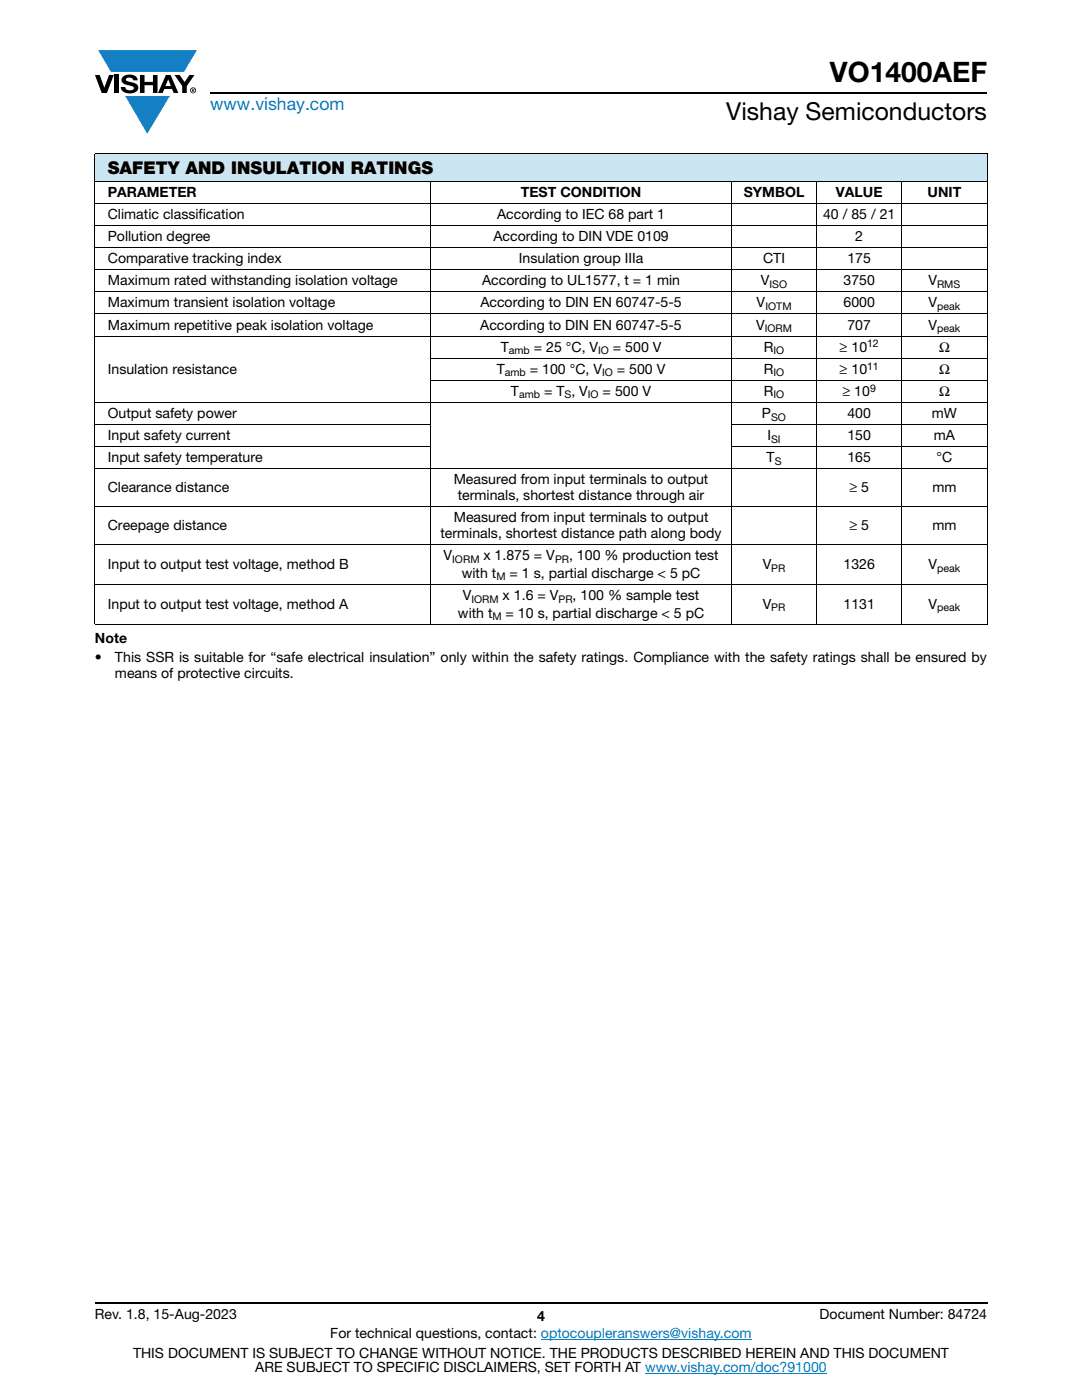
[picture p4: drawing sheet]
<svg xmlns="http://www.w3.org/2000/svg" width="216mm" height="279mm" viewBox="0 0 216 279" stroke-linecap="round" stroke-linejoin="round" font-family="sans-serif">
<defs><g id="words">
<text font-size="5.6" x="165.6" y="16.4">VO1400AEF</text>
<text font-size="4.9" x="144.9" y="24">Vishay Semiconductors</text>
<text font-size="3.5" fill="#007ec4" x="42" y="21.9">www.vishay.com</text>
<text font-size="3.5" x="21.5" y="34.8">SAFETY AND INSULATION RATINGS</text>
<g font-size="2.8">
<text x="21.5" y="39.3">PARAMETER</text>
<text x="103.9" y="39.3">TEST CONDITION</text>
<text x="148.4" y="39.3">SYMBOL</text>
<text x="166.8" y="39.3">VALUE</text>
<text x="185.1" y="39.3">UNIT</text>
<text x="21.5" y="43.7">Climatic classification</text>
<text x="99.2" y="43.7">According to IEC 68 part 1</text>
<text x="164.2" y="43.7">40 / 85 / 21</text>
<text x="21.5" y="48.1">Pollution degree</text>
<text x="21.5" y="52.6">Comparative tracking index</text>
<text x="98.4" y="48.1">According to DIN VDE 0109</text>
<text x="103.6" y="52.6">Insulation group IIIa</text>
<text x="152.3" y="52.6">CTI</text>
<text x="169.1" y="52.6">175</text>
<text x="170.7" y="48.1">2</text>
<text x="21.5" y="57">Maximum rated withstanding isolation voltage</text>
<text x="96.2" y="57">According to UL1577, t = 1 min</text>
<text x="151.8" y="57">V</text>
<text x="168.3" y="57">3750</text>
<text x="185.3" y="57">V</text>
<text x="21.5" y="61.4">Maximum transient isolation voltage</text>
<text x="21.5" y="65.8">Maximum repetitive peak isolation voltage</text>
<text x="95.8" y="65.8">According to DIN EN 60747-5-5</text>
<text x="95.9" y="61.4">According to DIN EN 60747-5-5</text>
<text x="150.9" y="65.8">V</text>
<text x="151" y="61.4">V</text>
<text x="168.3" y="61.4">6000</text>
<text x="169.1" y="65.8">707</text>
<text x="185.3" y="65.8">V</text>
<text x="185.3" y="61.4">V</text>
<text x="99.9" y="70.2">T</text>
<text x="106.5" y="70.2">= 25 °C, V</text>
<text x="122.3" y="70.2">= 500 V</text>
<text x="152.4" y="70.2">R</text>
<text x="167.5" y="70.2">≥ 10</text>
<text x="187.4" y="70.2">Ω</text>
<text x="21.5" y="74.6">Insulation resistance</text>
<text x="99.1" y="74.6">T</text>
<text x="105.7" y="74.6">= 100 °C, V</text>
<text x="123.1" y="74.6">= 500 V</text>
<text x="152.4" y="74.6">R</text>
<text x="167.5" y="74.6">≥ 10</text>
<text x="187.4" y="74.6">Ω</text>
<text x="21.5" y="83.4">Output safety power</text>
<text x="102" y="79">T</text>
<text x="108.6" y="79">= T , V</text>
<text x="120.2" y="79">= 500 V</text>
<text x="152" y="83.4">P</text>
<text x="152.4" y="79">R</text>
<text x="168.1" y="79">≥ 10</text>
<text x="169.1" y="83.4">400</text>
<text x="185.9" y="83.4">mW</text>
<text x="187.4" y="79">Ω</text>
<text x="21.5" y="87.8">Input safety current</text>
<text x="153.1" y="87.8">I</text>
<text x="169.1" y="87.8">150</text>
<text x="186.3" y="87.8">mA</text>
<text x="21.5" y="92.2">Input safety temperature</text>
<text x="152.9" y="92.2">T</text>
<text x="169.1" y="92.2">165</text>
<text x="186.9" y="92.2">°C</text>
<text x="21.5" y="98.2">Clearance distance</text>
<text x="90.5" y="96.6">Measured from input terminals to output</text>
<text x="91.3" y="99.8">terminals, shortest distance through air</text>
<text x="169.5" y="98.2">≥ 5</text>
<text x="186.1" y="98.2">mm</text>
<text x="21.5" y="105.8">Creepage distance</text>
<text x="87.9" y="107.4">terminals, shortest distance path along body</text>
<text x="90.5" y="104.2">Measured from input terminals to output</text>
<text x="169.5" y="105.8">≥ 5</text>
<text x="186.1" y="105.8">mm</text>
<text x="21.5" y="113.6">Input to output test voltage, method B</text>
<text x="88.5" y="111.8">V</text>
<text x="96.5" y="111.8">x 1.875 = V</text>
<text x="113.6" y="111.8">, 100 % production test</text>
<text x="152.2" y="113.6">V</text>
<text x="168.3" y="113.6">1326</text>
<text x="185.3" y="113.6">V</text>
<text x="92.2" y="115.3">with t</text>
<text x="92.3" y="119.8">V</text>
<text x="100.3" y="119.8">x 1.6 = V</text>
<text x="101.7" y="115.3">= 1 s, partial discharge &lt; 5 pC</text>
<text x="114.3" y="119.8">, 100 % sample test</text>
<text x="21.5" y="121.5">Input to output test voltage, method A</text>
<text x="91.4" y="123.3">with t</text>
<text x="100.9" y="123.3">= 10 s, partial discharge &lt; 5 pC</text>
<text x="152.2" y="121.5">V</text>
<text x="168.3" y="121.5">1131</text>
<text x="185.3" y="121.5">V</text>
<text x="18.9" y="128.2">Note</text>
<text x="18.9" y="132.1">•</text>
<text x="22.9" y="135.3">means of protective circuits.</text>
<text x="22.9" y="132.1">This SSR is suitable for “safe electrical insulation” only within the safety ratings. Compliance with the safety ratings shall be ensured by</text>
<text x="18.9" y="263.3">Rev. 1.8, 15-Aug-2023</text>
<text x="107.2" y="263.6">4</text>
<text x="163.6" y="263.3">Document Number: 84724</text>
<text x="65.9" y="267.1">For technical questions, contact: optocoupleranswers@vishay.com</text>
<text x="26.5" y="271">THIS DOCUMENT IS SUBJECT TO CHANGE WITHOUT NOTICE. THE PRODUCTS DESCRIBED HEREIN AND THIS DOCUMENT</text>
<text x="50.9" y="273.8">ARE SUBJECT TO SPECIFIC DISCLAIMERS, SET FORTH AT www.vishay.com/doc?91000</text>
</g>
<g font-size="2.1">
<text x="153.5" y="57.5">ISO</text>
<text x="187" y="57.5">RMS</text>
<text x="152.7" y="61.9">IOTM</text>
<text x="187" y="61.9">peak</text>
<text x="101.5" y="70.7">amb</text>
<text x="119.4" y="70.7">IO</text>
<text x="152.6" y="66.3">IORM</text>
<text x="154.3" y="70.7">IO</text>
<text x="173" y="69.3">12</text>
<text x="187" y="66.3">peak</text>
<text x="100.8" y="75.1">amb</text>
<text x="120.1" y="75.1">IO</text>
<text x="154.3" y="75.1">IO</text>
<text x="173" y="73.7">11</text>
<text x="103.6" y="79.5">amb</text>
<text x="112.6" y="79.5">S</text>
<text x="117.3" y="79.5">IO</text>
<text x="153.9" y="83.9">SO</text>
<text x="154.3" y="79.5">IO</text>
<text x="173.6" y="78.2">9</text>
<text x="153.9" y="88.3">SI</text>
<text x="154.6" y="92.8">S</text>
<text x="90.2" y="112.3">IORM</text>
<text x="110.7" y="112.3">PR</text>
<text x="99" y="115.8">M</text>
<text x="153.9" y="114.1">PR</text>
<text x="187" y="114.1">peak</text>
<text x="94.1" y="120.3">IORM</text>
<text x="98.3" y="123.8">M</text>
<text x="111.4" y="120.3">PR</text>
<text x="153.9" y="122">PR</text>
<text x="187" y="122">peak</text>
</g>
</g></defs>
<g fill="#147fc3">
<path d="M19.6 10h19.7l-2.6 4.3h-1.1h-13.5z"/>
<path d="M25 19.2h8.9l-4.5 7.5z"/>
</g>
<g fill="#000">
<path d="M18.9 15h1l.9 2.5 1-2.5h.9l-1.4 3.6h-1zM22.9 15h.9v3.6h-.9zM24.6 15.3a2.1 2.1 0 0 1 2.8 .3l.1 .4h-.9a.79 .79 0 0 0-.7-.5 .79 .79 0 0 0-.8 .4l.3 .3 1 .2a1.08 1.08 0 0 1 1.2 1 1.08 1.08 0 0 1-1.1 1.2 1.73 1.73 0 0 1-2.4-1.2h.9a.96 .96 0 0 0 .8 .6 .96 .96 0 0 0 .9-.4 1.31 1.31 0 0 0-1.2-.6 1.03 1.03 0 0 1-1.1-.6 1.03 1.03 0 0 1 .2-1.1zM27.9 15h.9v1.3h1.7v-1.3h.9v3.6h-.9v-1.6h-1.7v1.6h-.9zM34.8 15h1.1l.9 1.4 1-1.4h1l-1.5 2.2v1.4h-.9v-1.4z"/>
<path d="M33.6 15.9l.5 1.3h-1.1zM33.1 15l-1.6 3.6h1l.3-.8h1.5l.3 .8h1l-1.6-3.6z"/>
<path d="M38.4 17.8h.2v.2h-.2zM38.3 17.7v.7h.1v-.3l.4 .3-.2-.3 .2-.2-.1-.2z"/>
<path d="M38.1 18a.46 .46 0 0 1 .9 0 .46 .46 0 0 1-.9 0zM37.9 18a.6 .6 0 0 0 1.2 0 .6 .6 0 0 0-1.2 0z"/>
</g>
<path d="M42 18.6h155M18.9 260h178.1" fill="none" stroke="#000" stroke-width=".36"/>
<path d="M107.9 267.3h42.1M128.7 274h36.3" fill="none" stroke="#007ec4" stroke-width=".2"/>
<path d="M18.9 30.7h178.1v5.5h-178.1z" fill="#cce5f3"/>
<g fill="#fff">
<path d="M18.9 36.2h67.1v4.4h-67.1z"/>
<path d="M86 36.2h59.9v4.4h-59.9z"/>
<path d="M145.9 36.2h17.1v4.4h-17.1z"/>
<path d="M163 36.2h17v4.4h-17z"/>
<path d="M180 36.2h17v4.4h-17z"/>
</g>
<g fill="none" stroke="#000" stroke-width=".2">
<path d="M18.9 30.7h178.1M18.9 36.2h178.1M18.9 30.8v93.7M86 36.1v88.6M145.9 36.1v88.6M163 36.1v88.6M180 36.1v88.6M197 30.8v93.7M18.9 40.6h178.1M18.9 45h178.1M18.9 49.4h178.1M18.9 53.8h178.1"/>
<path d="M18.9 58.3h178.1M18.9 62.7h178.1M18.9 67.1h178.1M85.9 71.5h111.1M85.9 75.9h111.1M18.9 80.3h178.1M18.9 84.7h67.1M18.9 89.1h67.1M18.9 93.5h178.1M145.9 84.7h51.1M145.9 89.1h51.1M18.9 101.1h178.1"/>
<path d="M18.9 108.7h178.1M18.9 116.6h178.1M18.9 124.6h178.1"/>
</g>
<use href="#words"/>
</svg>
